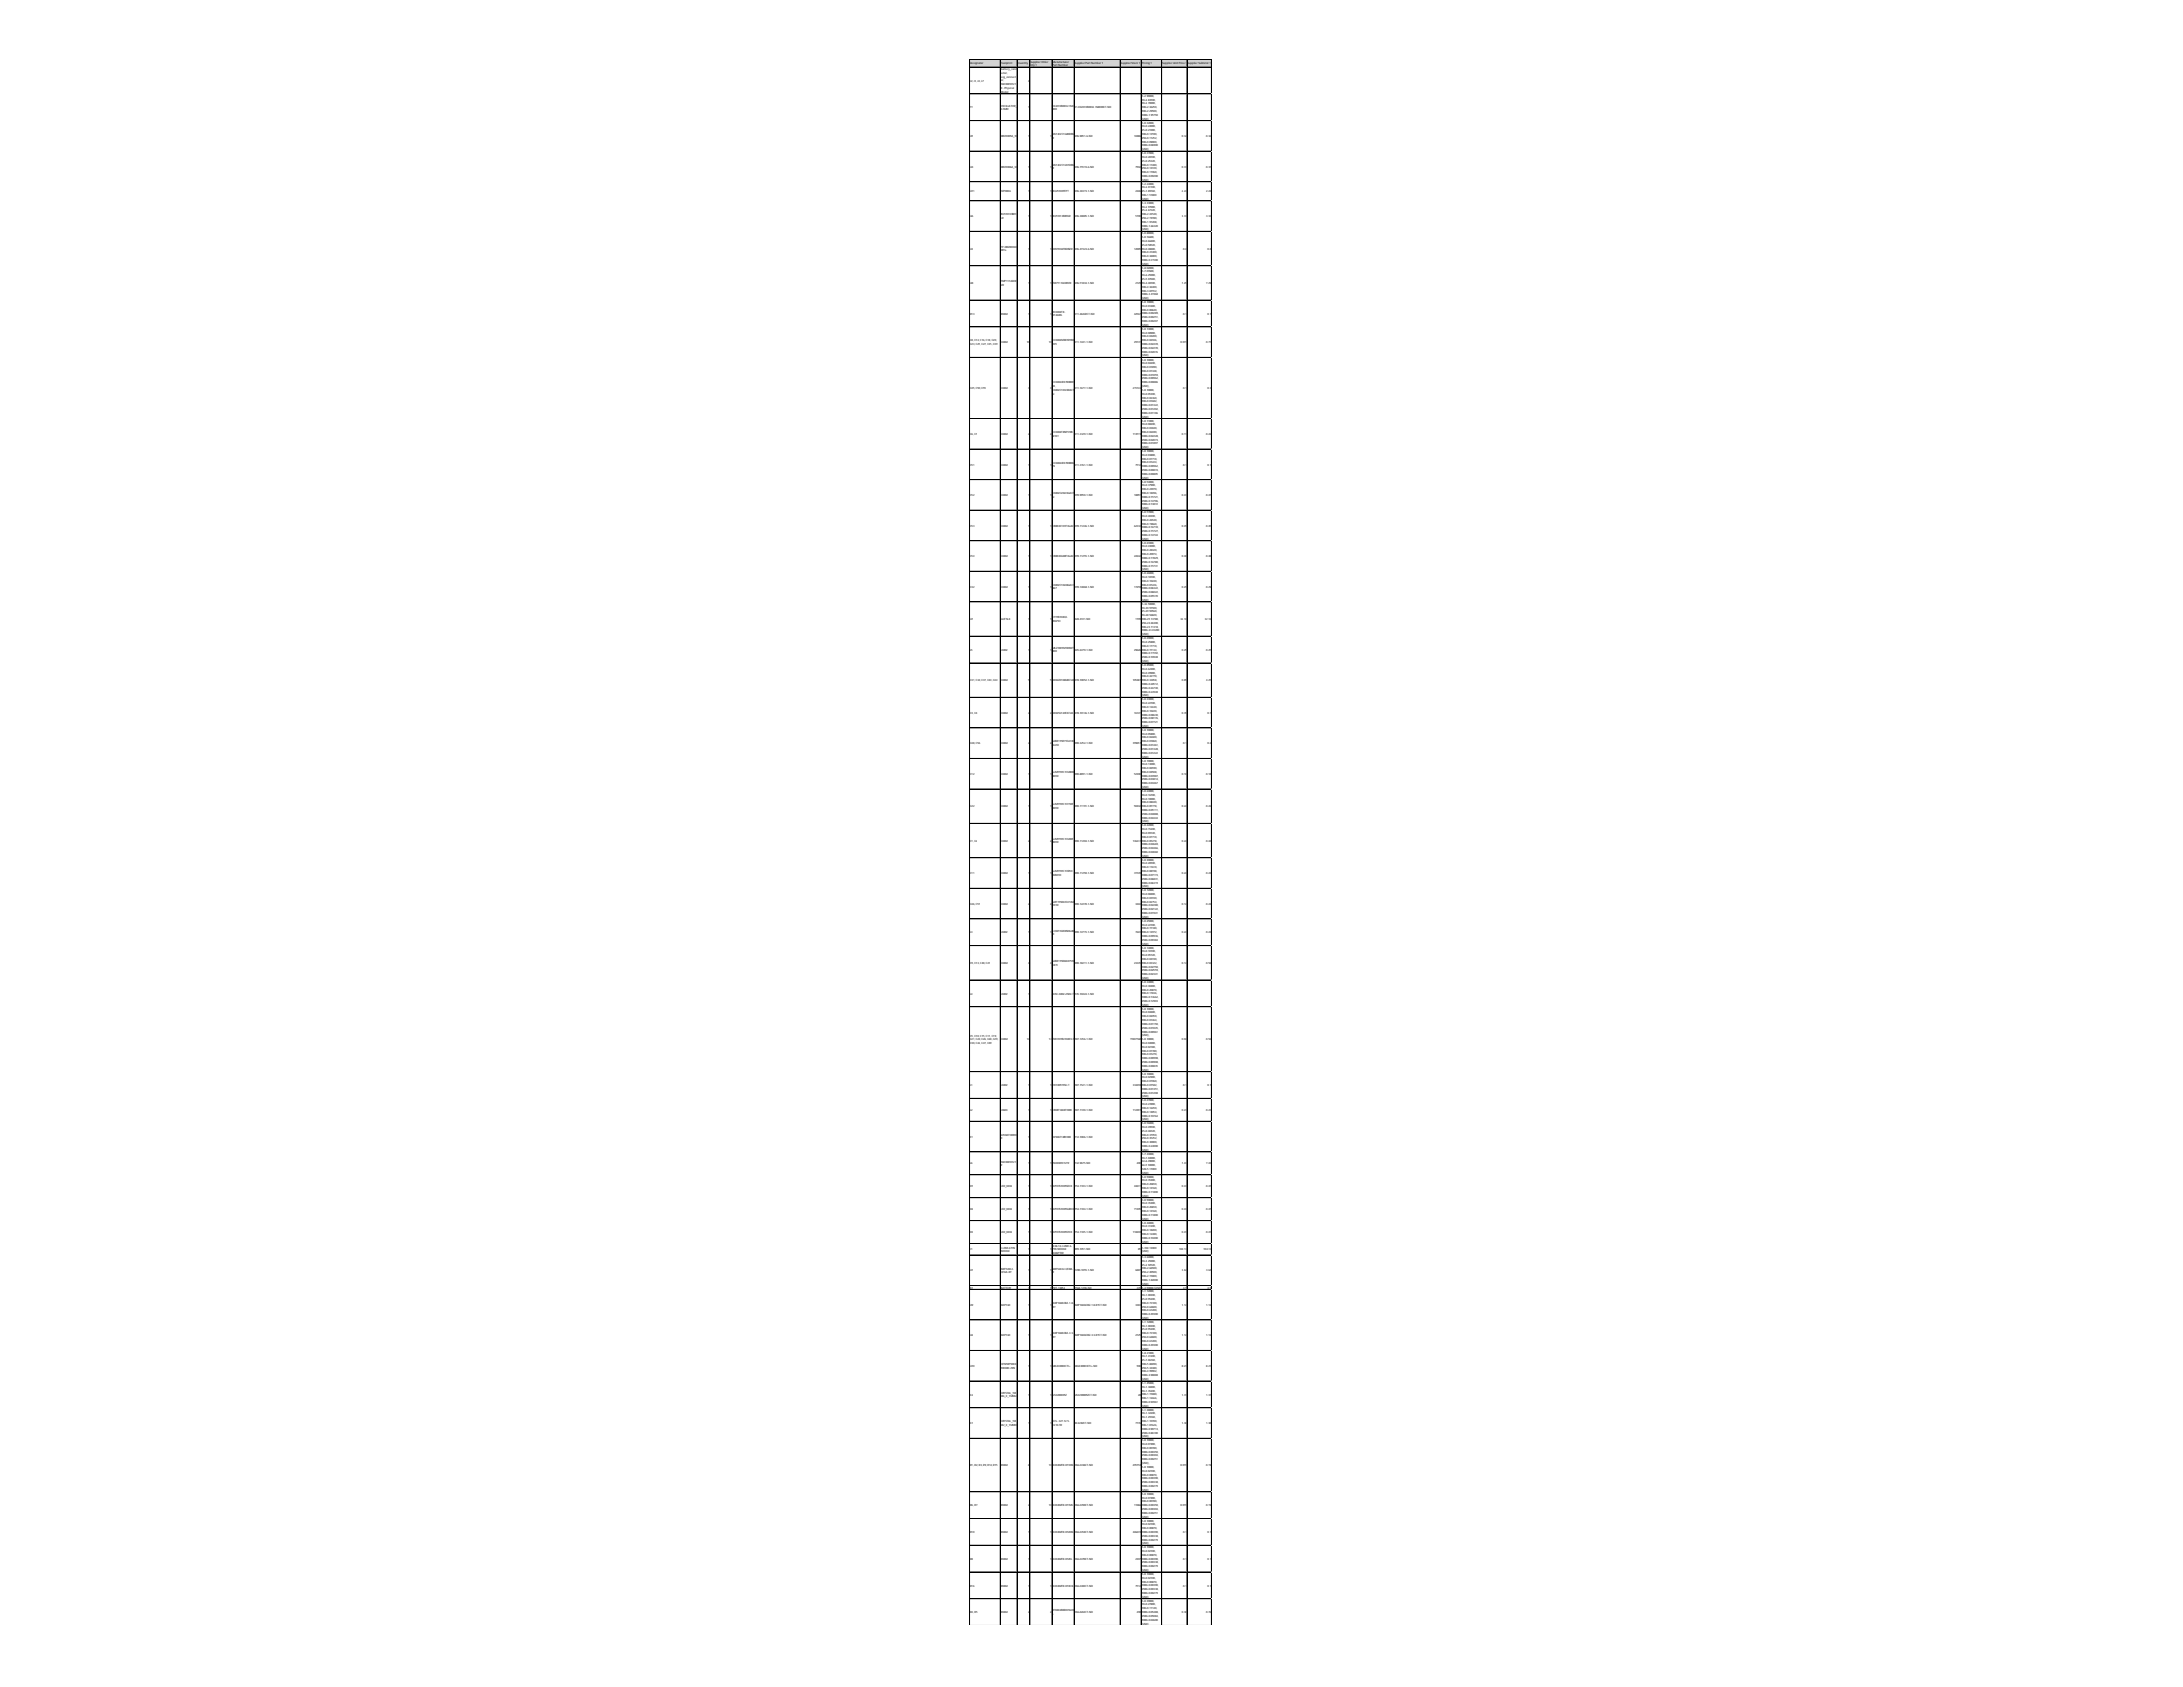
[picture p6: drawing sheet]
<svg xmlns="http://www.w3.org/2000/svg" width="279mm" height="216mm" viewBox="0 0 279 216" stroke-linecap="round" stroke-linejoin="round" font-family="sans-serif">
<defs><g id="words">
<g font-size=".4">
<text x="124.2" y="8.3">Designator</text>
<text x="124.2" y="10.5">J2, J3, J4, L7</text>
<text x="128.1" y="8.3">Footprint</text>
<text x="128.1" y="9">battery_conn</text>
<text x="128.1" y="9.5">ector,</text>
<text x="128.1" y="9.9">ecg_connect</text>
<text x="128.1" y="10.4">or,</text>
<text x="128.1" y="10.9">76030810121</text>
<text x="128.1" y="11.4">9- Physical</text>
<text x="128.1" y="11.9">Model</text>
<text x="130.2" y="8.3">Quantity</text>
<text x="131.6" y="10.5">4</text>
<text x="131.9" y="8">Supplier Order</text>
<text x="131.9" y="8.5">Qty 1</text>
<text x="134.7" y="8">Manufacturer</text>
<text x="134.7" y="8.5">Part Number</text>
<text x="137.6" y="8.3">Supplier Part Number 1</text>
<text x="143.4" y="8.3">Supplier Stock 1</text>
<text x="146.1" y="8.3">Pricing 1</text>
<text x="148.7" y="8.3">Supplier Unit Price 1</text>
<text x="152" y="8.3">Supplier Subtotal 1</text>
<text x="124.2" y="13.9">Y1</text>
<text x="124.2" y="17.5">U5</text>
<text x="128.1" y="13.6">OSCILLATOR_</text>
<text x="128.1" y="14.1">4-SMD</text>
<text x="128.1" y="17.5">DBV0005A_N</text>
<text x="131.6" y="13.9">1</text>
<text x="131.6" y="17.5">1</text>
<text x="134.4" y="17.5">1</text>
<text x="134.7" y="13.6">KX2013B0032.768</text>
<text x="134.7" y="14.1">000</text>
<text x="134.7" y="17.3">SN74LVC1G80DBV</text>
<text x="134.7" y="17.8">R</text>
<text x="137.6" y="13.9">31-KX2013B0032.768000CT-ND</text>
<text x="137.6" y="17.5">296-9851-6-ND</text>
<text x="145.2" y="17.5">16986</text>
<text x="146.1" y="12.4">1=2.90000,</text>
<text x="146.1" y="12.9">10=2.83500,</text>
<text x="146.1" y="13.4">50=2.70000,</text>
<text x="146.1" y="13.9">100=2.36250,</text>
<text x="146.1" y="14.3">500=2.29500,</text>
<text x="146.1" y="14.8">1000=1.95750</text>
<text x="146.1" y="15.3">(USD)</text>
<text x="146.1" y="15.8">1=0.32000,</text>
<text x="146.1" y="16.3">10=0.24000,</text>
<text x="146.1" y="16.8">25=0.21000,</text>
<text x="146.1" y="17.3">100=0.13590,</text>
<text x="146.1" y="17.8">250=0.11252,</text>
<text x="151.3" y="17.5">0.32</text>
<text x="154.4" y="17.5">0.32</text>
<text x="124.2" y="21.5">U4</text>
<text x="128.1" y="21.5">DBV0006A_M</text>
<text x="131.6" y="21.5">1</text>
<text x="134.4" y="21.5">1</text>
<text x="134.7" y="21.2">SN74LVC1G57DBV</text>
<text x="134.7" y="21.7">R</text>
<text x="137.6" y="21.5">296-15574-6-ND</text>
<text x="145.3" y="21.5">7502</text>
<text x="146.1" y="18.2">500=0.09000,</text>
<text x="146.1" y="18.7">1000=0.06900</text>
<text x="146.1" y="19.2">(USD)</text>
<text x="146.1" y="19.7">1=0.37000,</text>
<text x="146.1" y="20.2">10=0.28100,</text>
<text x="146.1" y="20.7">25=0.25320,</text>
<text x="146.1" y="21.2">100=0.17480,</text>
<text x="146.1" y="21.7">250=0.14720,</text>
<text x="146.1" y="22.2">500=0.11960,</text>
<text x="146.1" y="22.6">1000=0.09200</text>
<text x="146.1" y="23.1">(USD)</text>
<text x="146.1" y="23.7">1=2.24000,</text>
<text x="151.3" y="21.5">0.37</text>
<text x="154.4" y="21.5">0.37</text>
<text x="124.2" y="24.6">U11</text>
<text x="124.2" y="27.8">U6</text>
<text x="128.1" y="24.6">YZP0006</text>
<text x="128.1" y="27.6">BQ51013BRH</text>
<text x="128.1" y="28">LR</text>
<text x="131.6" y="24.6">1</text>
<text x="131.6" y="27.8">1</text>
<text x="134.4" y="24.6">1</text>
<text x="134.4" y="27.8">1</text>
<text x="134.7" y="24.6">BQ25100YFPT</text>
<text x="134.7" y="27.8">BQ51013BRHLR</text>
<text x="137.6" y="24.6">296-38373-1-ND</text>
<text x="137.6" y="27.8">296-38885-1-ND</text>
<text x="145.3" y="24.6">2446</text>
<text x="145.3" y="27.8">5190</text>
<text x="146.1" y="24.1">10=2.01100,</text>
<text x="146.1" y="24.6">25=1.89760,</text>
<text x="146.1" y="25.1">100=1.51800</text>
<text x="146.1" y="25.6">(USD)</text>
<text x="146.1" y="26.1">1=3.33000,</text>
<text x="146.1" y="26.6">10=2.97000,</text>
<text x="146.1" y="27">25=2.67320,</text>
<text x="146.1" y="27.5">100=2.43540,</text>
<text x="146.1" y="28">250=2.19780,</text>
<text x="146.1" y="28.5">500=1.97208,</text>
<text x="146.1" y="29">1000=1.66320</text>
<text x="146.1" y="29.5">(USD)</text>
<text x="151.3" y="24.6">2.24</text>
<text x="151.3" y="27.8">3.33</text>
<text x="154.4" y="24.6">2.24</text>
<text x="154.4" y="27.8">3.33</text>
<text x="124.2" y="32">U3</text>
<text x="128.1" y="31.7">FP-DBZ0003A-</text>
<text x="128.1" y="32.2">MFG</text>
<text x="131.6" y="32">1</text>
<text x="134.4" y="32">1</text>
<text x="134.7" y="32">DRV5032FBDBZR</text>
<text x="137.6" y="32">296-47323-6-ND</text>
<text x="145.2" y="32">12005</text>
<text x="146.1" y="30">1=0.80000,</text>
<text x="146.1" y="30.5">5=0.76600,</text>
<text x="146.1" y="31">10=0.66600,</text>
<text x="146.1" y="31.4">25=0.58520,</text>
<text x="146.1" y="31.9">50=0.48600,</text>
<text x="146.1" y="32.4">100=0.41400,</text>
<text x="146.1" y="32.9">500=0.36000,</text>
<text x="146.1" y="33.4">1000=0.31500</text>
<text x="146.1" y="33.9">(USD)</text>
<text x="146.1" y="34.4">1=8.02000,</text>
<text x="146.1" y="34.9">5=7.07600,</text>
<text x="146.1" y="35.4">10=6.25000,</text>
<text x="146.1" y="35.8">25=5.07040,</text>
<text x="151.4" y="32">0.8</text>
<text x="154.6" y="32">0.8</text>
<text x="124.2" y="36.4">U8</text>
<text x="124.2" y="40.3">R13</text>
<text x="128.1" y="36.1">TMP117AIDR</text>
<text x="128.1" y="36.6">VR</text>
<text x="128.1" y="40.3">R0402</text>
<text x="131.6" y="36.4">1</text>
<text x="131.6" y="40.3">1</text>
<text x="134.4" y="36.4">1</text>
<text x="134.4" y="40.3">1</text>
<text x="134.7" y="36.4">TMP117AIDRVR</text>
<text x="134.7" y="40">RC0402FR-</text>
<text x="134.7" y="40.5">07464RL</text>
<text x="137.6" y="36.4">296-51834-1-ND</text>
<text x="137.6" y="40.3">311-464LRCT-ND</text>
<text x="145.2" y="40.3">42567</text>
<text x="145.3" y="36.4">2129</text>
<text x="146.1" y="36.3">50=4.48100,</text>
<text x="146.1" y="36.8">100=4.36300,</text>
<text x="146.1" y="37.3">500=3.65552,</text>
<text x="146.1" y="37.8">1000=3.41968</text>
<text x="146.1" y="38.3">(USD)</text>
<text x="146.1" y="38.8">1=0.10000,</text>
<text x="146.1" y="39.3">10=0.01600,</text>
<text x="146.1" y="39.8">100=0.00640,</text>
<text x="146.1" y="40.2">1000=0.00289,</text>
<text x="146.1" y="40.7">2500=0.00251,</text>
<text x="146.1" y="41.2">5000=0.00207</text>
<text x="146.1" y="41.7">(USD)</text>
<text x="151.3" y="36.4">7.29</text>
<text x="151.4" y="40.3">0.1</text>
<text x="154.4" y="36.4">7.29</text>
<text x="154.6" y="40.3">0.1</text>
<text x="124.2" y="43.7">C8, C14, C16, C18, C20,</text>
<text x="124.2" y="44.2">C23, C25, C27, C35, C39</text>
<text x="128.1" y="43.9">C0402</text>
<text x="131.4" y="43.9">10</text>
<text x="134.3" y="43.9">10</text>
<text x="134.7" y="43.7">CC0402MRX5R5BB</text>
<text x="134.7" y="44.2">105</text>
<text x="137.6" y="43.9">311-1441-1-ND</text>
<text x="145.2" y="43.9">29131</text>
<text x="146.1" y="42.2">1=0.13000,</text>
<text x="146.1" y="42.7">10=0.08900,</text>
<text x="146.1" y="43.2">100=0.04200,</text>
<text x="146.1" y="43.7">500=0.02946,</text>
<text x="146.1" y="44.2">1000=0.02439,</text>
<text x="146.1" y="44.6">2500=0.02270,</text>
<text x="146.1" y="45.1">5000=0.02076</text>
<text x="146.1" y="45.6">(USD)</text>
<text x="146.1" y="46.1">1=0.10000,</text>
<text x="146.1" y="46.6">10=0.04200,</text>
<text x="146.1" y="47.1">100=0.01890,</text>
<text x="146.1" y="47.6">500=0.01348,</text>
<text x="151.1" y="43.9">0.077</text>
<text x="154.4" y="43.9">0.77</text>
<text x="124.2" y="49.8">C45, C50, C55</text>
<text x="128.1" y="49.8">C0402</text>
<text x="131.6" y="49.8">3</text>
<text x="134.4" y="49.8">3</text>
<text x="134.7" y="49.1">CC0402JRX7R8BB1</text>
<text x="134.7" y="49.5">03,</text>
<text x="134.7" y="50">C0402C103J3RACT</text>
<text x="134.7" y="50.5">U</text>
<text x="137.6" y="49.8">311-1677-1-ND</text>
<text x="145" y="49.8">215742</text>
<text x="146.1" y="48.1">1000=0.01059,</text>
<text x="146.1" y="48.6">2500=0.00962,</text>
<text x="146.1" y="49">5000=0.00886</text>
<text x="146.1" y="49.5">(USD),</text>
<text x="146.1" y="50">1=0.10000,</text>
<text x="146.1" y="50.5">10=0.05300,</text>
<text x="146.1" y="51">100=0.02360,</text>
<text x="146.1" y="51.5">500=0.01682,</text>
<text x="146.1" y="52">1000=0.01322,</text>
<text x="146.1" y="52.5">2500=0.01202,</text>
<text x="146.1" y="53">5000=0.01106</text>
<text x="146.1" y="53.4">(USD)</text>
<text x="146.1" y="54">1=0.11000,</text>
<text x="151.4" y="49.8">0.1</text>
<text x="154.6" y="49.8">0.3</text>
<text x="124.2" y="55.7">C6, C7</text>
<text x="124.2" y="59.6">C51</text>
<text x="128.1" y="55.7">C0402</text>
<text x="128.1" y="59.6">C0402</text>
<text x="131.6" y="55.7">2</text>
<text x="131.6" y="59.6">1</text>
<text x="134.4" y="55.7">2</text>
<text x="134.4" y="59.6">1</text>
<text x="134.7" y="55.4">CC0402FRNPO9B</text>
<text x="134.7" y="55.9">N101</text>
<text x="134.7" y="59.3">CC0402JRX7R8BB4</text>
<text x="134.7" y="59.8">72</text>
<text x="137.6" y="55.7">311-3329-1-ND</text>
<text x="137.6" y="59.6">311-3761-1-ND</text>
<text x="145" y="55.7">113574</text>
<text x="145.3" y="59.6">7512</text>
<text x="146.1" y="54.4">10=0.08200,</text>
<text x="146.1" y="54.9">100=0.03840,</text>
<text x="146.1" y="55.4">500=0.02690,</text>
<text x="146.1" y="55.9">1000=0.02228,</text>
<text x="146.1" y="56.4">2500=0.02073,</text>
<text x="146.1" y="56.9">5000=0.01897</text>
<text x="146.1" y="57.4">(USD)</text>
<text x="146.1" y="57.9">1=0.10000,</text>
<text x="146.1" y="58.3">10=0.03800,</text>
<text x="146.1" y="58.8">100=0.01710,</text>
<text x="146.1" y="59.3">500=0.01224,</text>
<text x="146.1" y="59.8">1000=0.00962,</text>
<text x="151.3" y="55.7">0.11</text>
<text x="151.4" y="59.6">0.1</text>
<text x="154.4" y="55.7">0.22</text>
<text x="154.6" y="59.6">0.1</text>
<text x="124.2" y="63.5">C52</text>
<text x="128.1" y="63.5">C0402</text>
<text x="131.6" y="63.5">1</text>
<text x="134.4" y="63.5">1</text>
<text x="134.7" y="63.2">C0402C202J3GACT</text>
<text x="134.7" y="63.7">U</text>
<text x="137.6" y="63.5">399-9950-1-ND</text>
<text x="145.2" y="63.5">18851</text>
<text x="146.1" y="60.3">2500=0.00874,</text>
<text x="146.1" y="60.8">5000=0.00805</text>
<text x="146.1" y="61.3">(USD)</text>
<text x="146.1" y="61.8">1=0.54000,</text>
<text x="146.1" y="62.2">10=0.37900,</text>
<text x="146.1" y="62.7">100=0.24970,</text>
<text x="146.1" y="63.2">500=0.18496,</text>
<text x="146.1" y="63.7">1000=0.15721,</text>
<text x="146.1" y="64.2">2500=0.14796,</text>
<text x="146.1" y="64.7">5000=0.13872</text>
<text x="146.1" y="65.2">(USD)</text>
<text x="146.1" y="65.7">1=0.57000,</text>
<text x="151.3" y="63.5">0.47</text>
<text x="154.4" y="63.5">0.47</text>
<text x="124.2" y="67.4">C53</text>
<text x="124.2" y="71.3">C54</text>
<text x="128.1" y="67.4">C0402</text>
<text x="128.1" y="71.3">C0402</text>
<text x="131.6" y="67.4">1</text>
<text x="131.6" y="71.3">1</text>
<text x="134.4" y="67.4">1</text>
<text x="134.4" y="71.3">1</text>
<text x="134.7" y="67.4">CBR04C101F3GAC</text>
<text x="134.7" y="71.3">CBR04C680F3GAC</text>
<text x="137.6" y="67.4">399-11246-1-ND</text>
<text x="137.6" y="71.3">399-11255-1-ND</text>
<text x="145.2" y="67.4">62334</text>
<text x="145.2" y="71.3">22632</text>
<text x="146.1" y="66.2">10=0.40300,</text>
<text x="146.1" y="66.6">100=0.26540,</text>
<text x="146.1" y="67.1">500=0.19660,</text>
<text x="146.1" y="67.6">1000=0.16710,</text>
<text x="146.1" y="68.1">2500=0.15727,</text>
<text x="146.1" y="68.6">5000=0.14744</text>
<text x="146.1" y="69.1">(USD)</text>
<text x="146.1" y="69.6">1=0.61000,</text>
<text x="146.1" y="70.1">10=0.43000,</text>
<text x="146.1" y="70.6">100=0.28320,</text>
<text x="146.1" y="71">500=0.20974,</text>
<text x="146.1" y="71.5">1000=0.17829,</text>
<text x="151.3" y="67.4">0.45</text>
<text x="151.3" y="71.3">0.48</text>
<text x="154.4" y="67.4">0.45</text>
<text x="154.4" y="71.3">0.48</text>
<text x="124.2" y="75.2">C32</text>
<text x="128.1" y="75.2">C0402</text>
<text x="131.6" y="75.2">1</text>
<text x="134.4" y="75.2">1</text>
<text x="134.7" y="75">C0402C102J8GAC7</text>
<text x="134.7" y="75.4">867</text>
<text x="137.6" y="75.2">399-14868-1-ND</text>
<text x="145.2" y="75.2">17259</text>
<text x="146.1" y="72">2500=0.16780,</text>
<text x="146.1" y="72.5">5000=0.15731</text>
<text x="146.1" y="73">(USD)</text>
<text x="146.1" y="73.5">1=0.26000,</text>
<text x="146.1" y="74">10=0.18100,</text>
<text x="146.1" y="74.5">100=0.10240,</text>
<text x="146.1" y="75">500=0.07226,</text>
<text x="146.1" y="75.4">1000=0.06322,</text>
<text x="146.1" y="75.9">2500=0.06022,</text>
<text x="146.1" y="76.4">5000=0.05570</text>
<text x="146.1" y="76.9">(USD)</text>
<text x="146.1" y="77.4">1=32.50000,</text>
<text x="146.1" y="77.9">10=30.55500,</text>
<text x="151.3" y="75.2">0.29</text>
<text x="154.4" y="75.2">0.29</text>
<text x="124.2" y="79.4">U7</text>
<text x="124.2" y="83.3">L5</text>
<text x="128.1" y="79.4">GQFN-8</text>
<text x="128.1" y="83.3">L0402</text>
<text x="131.6" y="79.4">1</text>
<text x="131.6" y="83.3">1</text>
<text x="134.4" y="79.4">1</text>
<text x="134.4" y="83.3">1</text>
<text x="134.7" y="79.1">CY15B108QI-</text>
<text x="134.7" y="79.6">20LPXI</text>
<text x="134.7" y="83">MLZ1005M1R0WT</text>
<text x="134.7" y="83.5">000</text>
<text x="137.6" y="79.4">428-4721-ND</text>
<text x="137.6" y="83.3">445-6379-1-ND</text>
<text x="145.2" y="83.3">29626</text>
<text x="145.3" y="79.4">1199</text>
<text x="146.1" y="78.4">25=29.50560,</text>
<text x="146.1" y="78.9">50=28.56820,</text>
<text x="146.1" y="79.4">100=25.13780,</text>
<text x="146.1" y="79.8">250=24.46300,</text>
<text x="146.1" y="80.3">500=23.71318,</text>
<text x="146.1" y="80.8">1000=23.43200</text>
<text x="146.1" y="81.3">(USD)</text>
<text x="146.1" y="81.8">1=0.29000,</text>
<text x="146.1" y="82.3">10=0.25800,</text>
<text x="146.1" y="82.8">100=0.17710,</text>
<text x="146.1" y="83.3">500=0.15134,</text>
<text x="146.1" y="83.8">1000=0.11592,</text>
<text x="151.1" y="79.4">32.16</text>
<text x="151.3" y="83.3">0.25</text>
<text x="154.2" y="79.4">32.16</text>
<text x="154.4" y="83.3">0.25</text>
<text x="124.2" y="87.2">C31, C34, C37, C43, C44</text>
<text x="128.1" y="87.2">C0402</text>
<text x="131.6" y="87.2">5</text>
<text x="134.4" y="87.2">5</text>
<text x="134.7" y="87.2">0402ZD106MAT2A</text>
<text x="137.6" y="87.2">478-10052-1-ND</text>
<text x="145" y="87.2">105487</text>
<text x="146.1" y="84.2">2500=0.10948</text>
<text x="146.1" y="84.7">(USD)</text>
<text x="146.1" y="85.2">1=0.85000,</text>
<text x="146.1" y="85.7">10=0.62400,</text>
<text x="146.1" y="86.2">50=0.49900,</text>
<text x="146.1" y="86.7">100=0.42770,</text>
<text x="146.1" y="87.2">500=0.33858,</text>
<text x="146.1" y="87.7">1000=0.28512,</text>
<text x="146.1" y="88.1">2500=0.26730,</text>
<text x="146.1" y="88.6">5000=0.24948</text>
<text x="146.1" y="89.1">(USD)</text>
<text x="146.1" y="89.6">1=0.33000,</text>
<text x="151.3" y="87.2">0.85</text>
<text x="154.4" y="87.2">4.25</text>
<text x="124.2" y="91.4">C3, C4</text>
<text x="124.2" y="95.3">C48, C56</text>
<text x="128.1" y="91.4">C0402</text>
<text x="128.1" y="95.3">C0402</text>
<text x="131.6" y="91.4">2</text>
<text x="131.6" y="95.3">2</text>
<text x="134.4" y="91.4">2</text>
<text x="134.4" y="95.3">2</text>
<text x="134.7" y="91.4">04025U120FAT2A</text>
<text x="134.7" y="95">GRM155R71E223K</text>
<text x="134.7" y="95.5">A61D</text>
<text x="137.6" y="91.4">478-10136-1-ND</text>
<text x="137.6" y="95.3">490-3252-1-ND</text>
<text x="145" y="95.3">399651</text>
<text x="145.2" y="91.4">16141</text>
<text x="146.1" y="90.1">10=0.22700,</text>
<text x="146.1" y="90.6">100=0.13630,</text>
<text x="146.1" y="91.1">500=0.10220,</text>
<text x="146.1" y="91.6">1000=0.08630,</text>
<text x="146.1" y="92.1">2500=0.08176,</text>
<text x="146.1" y="92.5">5000=0.07721</text>
<text x="146.1" y="93">(USD)</text>
<text x="146.1" y="93.6">1=0.10000,</text>
<text x="146.1" y="94">10=0.05800,</text>
<text x="146.1" y="94.5">100=0.02600,</text>
<text x="146.1" y="95">500=0.01860,</text>
<text x="146.1" y="95.5">1000=0.01461,</text>
<text x="146.1" y="96">2500=0.01328,</text>
<text x="151.3" y="91.4">0.35</text>
<text x="151.4" y="95.3">0.1</text>
<text x="154.6" y="91.4">0.7</text>
<text x="154.6" y="95.3">0.2</text>
<text x="124.2" y="99.2">C12</text>
<text x="128.1" y="99.2">C0402</text>
<text x="131.6" y="99.2">1</text>
<text x="134.4" y="99.2">1</text>
<text x="134.7" y="98.9">GJM1555C1H2R0B</text>
<text x="134.7" y="99.4">B01D</text>
<text x="137.6" y="99.2">490-8091-1-ND</text>
<text x="145.2" y="99.2">52300</text>
<text x="146.1" y="96.5">5000=0.01222</text>
<text x="146.1" y="96.9">(USD)</text>
<text x="146.1" y="97.5">1=0.19000,</text>
<text x="146.1" y="97.9">10=0.13000,</text>
<text x="146.1" y="98.4">100=0.06590,</text>
<text x="146.1" y="98.9">500=0.04508,</text>
<text x="146.1" y="99.4">1000=0.03987,</text>
<text x="146.1" y="99.9">2500=0.03814,</text>
<text x="146.1" y="100.4">5000=0.03467</text>
<text x="146.1" y="100.9">(USD)</text>
<text x="146.1" y="101.4">1=0.24000,</text>
<text x="146.1" y="101.8">10=0.16700,</text>
<text x="151.3" y="99.2">0.18</text>
<text x="154.4" y="99.2">0.18</text>
<text x="124.2" y="103.3">C22</text>
<text x="124.2" y="107.7">C1, C2</text>
<text x="128.1" y="103.3">C0402</text>
<text x="128.1" y="107.7">C0402</text>
<text x="131.6" y="103.3">1</text>
<text x="131.6" y="107.7">2</text>
<text x="134.4" y="103.3">1</text>
<text x="134.4" y="107.7">2</text>
<text x="134.7" y="103.1">GJM1555C1H150F</text>
<text x="134.7" y="103.5">B01D</text>
<text x="134.7" y="107.5">GJM1555C1H200F</text>
<text x="134.7" y="107.9">B01D</text>
<text x="137.6" y="103.3">490-11191-1-ND</text>
<text x="137.6" y="107.7">490-11204-1-ND</text>
<text x="145" y="107.7">136231</text>
<text x="145.2" y="103.3">50432</text>
<text x="146.1" y="102.3">50=0.10000,</text>
<text x="146.1" y="102.8">100=0.08440,</text>
<text x="146.1" y="103.3">500=0.05778,</text>
<text x="146.1" y="103.8">1000=0.05111,</text>
<text x="146.1" y="104.3">2500=0.04888,</text>
<text x="146.1" y="104.8">5000=0.04444</text>
<text x="146.1" y="105.3">(USD)</text>
<text x="146.1" y="105.8">1=0.22000,</text>
<text x="146.1" y="106.2">10=0.15200,</text>
<text x="146.1" y="106.7">50=0.09140,</text>
<text x="146.1" y="107.2">100=0.07710,</text>
<text x="146.1" y="107.7">500=0.05278,</text>
<text x="151.3" y="103.3">0.22</text>
<text x="151.3" y="107.7">0.22</text>
<text x="154.4" y="103.3">0.22</text>
<text x="154.4" y="107.7">0.44</text>
<text x="124.2" y="111.9">C11</text>
<text x="128.1" y="111.9">C0402</text>
<text x="131.6" y="111.9">1</text>
<text x="134.4" y="111.9">1</text>
<text x="134.7" y="111.6">GJM1555C1HR50</text>
<text x="134.7" y="112.1">WB01D</text>
<text x="137.6" y="111.9">490-11250-1-ND</text>
<text x="145.2" y="111.9">31549</text>
<text x="146.1" y="108.2">1000=0.04669,</text>
<text x="146.1" y="108.7">2500=0.04466,</text>
<text x="146.1" y="109.2">5000=0.04060</text>
<text x="146.1" y="109.7">(USD)</text>
<text x="146.1" y="110.2">1=0.30000,</text>
<text x="146.1" y="110.6">10=0.20500,</text>
<text x="146.1" y="111.1">100=0.11610,</text>
<text x="146.1" y="111.6">500=0.08198,</text>
<text x="146.1" y="112.1">1000=0.07173,</text>
<text x="146.1" y="112.6">2500=0.06831,</text>
<text x="146.1" y="113.1">5000=0.06319</text>
<text x="146.1" y="113.6">(USD)</text>
<text x="151.3" y="111.9">0.24</text>
<text x="154.4" y="111.9">0.24</text>
<text x="124.2" y="115.8">C46, C57</text>
<text x="124.2" y="119.5">L3</text>
<text x="128.1" y="115.8">C0402</text>
<text x="128.1" y="119.5">L0402</text>
<text x="131.6" y="115.8">2</text>
<text x="131.6" y="119.5">1</text>
<text x="134.4" y="115.8">2</text>
<text x="134.4" y="119.5">1</text>
<text x="134.7" y="115.5">GRT155R61E474M</text>
<text x="134.7" y="116">E01D</text>
<text x="134.7" y="119.2">LQW15AN9N0G80</text>
<text x="134.7" y="119.7">D</text>
<text x="137.6" y="115.8">490-12270-1-ND</text>
<text x="137.6" y="119.5">490-14715-1-ND</text>
<text x="145.3" y="115.8">3444</text>
<text x="145.3" y="119.5">7643</text>
<text x="146.1" y="114.1">1=0.12000,</text>
<text x="146.1" y="114.5">10=0.08400,</text>
<text x="146.1" y="115">100=0.03930,</text>
<text x="146.1" y="115.5">500=0.02754,</text>
<text x="146.1" y="116">1000=0.02280,</text>
<text x="146.1" y="116.5">2500=0.02122,</text>
<text x="146.1" y="117">5000=0.01941</text>
<text x="146.1" y="117.5">(USD)</text>
<text x="146.1" y="118">1=0.25000,</text>
<text x="146.1" y="118.5">10=0.22100,</text>
<text x="146.1" y="118.9">100=0.15180,</text>
<text x="146.1" y="119.4">500=0.12972,</text>
<text x="146.1" y="119.9">1000=0.09936,</text>
<text x="151.3" y="115.8">0.12</text>
<text x="151.3" y="119.5">0.24</text>
<text x="154.4" y="115.8">0.24</text>
<text x="154.4" y="119.5">0.24</text>
<text x="124.2" y="123.4">C9, C13, C40, C41</text>
<text x="128.1" y="123.4">C0402</text>
<text x="131.6" y="123.4">4</text>
<text x="134.4" y="123.4">4</text>
<text x="134.7" y="123.1">GRM155R60J475M</text>
<text x="134.7" y="123.6">E87J</text>
<text x="137.6" y="123.4">490-18211-1-ND</text>
<text x="145.2" y="123.4">23345</text>
<text x="146.1" y="120.4">2500=0.09384</text>
<text x="146.1" y="120.9">(USD)</text>
<text x="146.1" y="121.4">1=0.14000,</text>
<text x="146.1" y="121.9">10=0.10100,</text>
<text x="146.1" y="122.4">50=0.05720,</text>
<text x="146.1" y="122.9">100=0.04740,</text>
<text x="146.1" y="123.3">500=0.03322,</text>
<text x="146.1" y="123.8">1000=0.02750,</text>
<text x="146.1" y="124.3">2500=0.02559,</text>
<text x="146.1" y="124.8">5000=0.02341</text>
<text x="146.1" y="125.3">(USD)</text>
<text x="146.1" y="125.8">1=0.34000,</text>
<text x="151.3" y="123.4">0.14</text>
<text x="154.4" y="123.4">0.56</text>
<text x="124.2" y="127.3">L4</text>
<text x="128.1" y="127.3">L0402</text>
<text x="131.6" y="127.3">1</text>
<text x="134.7" y="127.3">AISC-0402-2N0J-T</text>
<text x="137.6" y="127.3">535-10424-1-ND</text>
<text x="146.1" y="126.3">10=0.30400,</text>
<text x="146.1" y="126.8">100=0.20870,</text>
<text x="146.1" y="127.3">500=0.17836,</text>
<text x="146.1" y="127.7">1000=0.13662,</text>
<text x="146.1" y="128.2">2500=0.12903</text>
<text x="146.1" y="128.7">(USD)</text>
<text x="146.1" y="129.2">1=0.10000,</text>
<text x="146.1" y="129.7">10=0.04600,</text>
<text x="146.1" y="130.2">100=0.02050,</text>
<text x="146.1" y="130.7">500=0.01464,</text>
<text x="146.1" y="131.2">1000=0.01150,</text>
<text x="146.1" y="131.7">2500=0.01045,</text>
<text x="124.2" y="132.7">C5, C10, C15, C17, C19,</text>
<text x="124.2" y="133.1">C21, C24, C26, C28, C29,</text>
<text x="124.2" y="133.6">C30, C42, C47, C49</text>
<text x="128.1" y="133.1">C0402</text>
<text x="131.4" y="133.1">14</text>
<text x="134.3" y="133.1">14</text>
<text x="134.7" y="133.1">TMK105BJ104KV-F</text>
<text x="137.6" y="133.1">587-1456-1-ND</text>
<text x="144.6" y="133.1">15947560</text>
<text x="146.1" y="132.1">5000=0.00961</text>
<text x="146.1" y="132.6">(USD),</text>
<text x="146.1" y="133.1">1=0.10000,</text>
<text x="146.1" y="133.6">10=0.04000,</text>
<text x="146.1" y="134.1">50=0.02180,</text>
<text x="146.1" y="134.6">100=0.01780,</text>
<text x="146.1" y="135.1">500=0.01270,</text>
<text x="146.1" y="135.6">1000=0.00998,</text>
<text x="146.1" y="136.1">2500=0.00908,</text>
<text x="146.1" y="136.5">5000=0.00835</text>
<text x="146.1" y="137">(USD)</text>
<text x="146.1" y="137.5">1=0.10000,</text>
<text x="151.3" y="133.1">0.04</text>
<text x="154.4" y="133.1">0.56</text>
<text x="124.2" y="139">L1</text>
<text x="124.2" y="142.2">L2</text>
<text x="128.1" y="139">L0402</text>
<text x="128.1" y="142.2">L0603</text>
<text x="131.6" y="139">1</text>
<text x="131.6" y="142.2">1</text>
<text x="134.4" y="139">1</text>
<text x="134.4" y="142.2">1</text>
<text x="134.7" y="139">HK100515NJ-T</text>
<text x="134.7" y="142.2">CBMF1608T100K</text>
<text x="137.6" y="139">587-1521-1-ND</text>
<text x="137.6" y="142.2">587-1720-1-ND</text>
<text x="145" y="139">334298</text>
<text x="145" y="142.2">112491</text>
<text x="146.1" y="138">10=0.02900,</text>
<text x="146.1" y="138.5">100=0.01960,</text>
<text x="146.1" y="139">500=0.01582,</text>
<text x="146.1" y="139.5">1000=0.01351,</text>
<text x="146.1" y="140">2500=0.01208</text>
<text x="146.1" y="140.5">(USD)</text>
<text x="146.1" y="141">1=0.27000,</text>
<text x="146.1" y="141.4">10=0.23900,</text>
<text x="146.1" y="141.9">100=0.16450,</text>
<text x="146.1" y="142.4">500=0.14054,</text>
<text x="146.1" y="142.9">1000=0.10764</text>
<text x="146.1" y="143.4">(USD)</text>
<text x="146.1" y="143.9">1=0.56000,</text>
<text x="151.3" y="142.2">0.23</text>
<text x="151.4" y="139">0.1</text>
<text x="154.4" y="142.2">0.23</text>
<text x="154.6" y="139">0.1</text>
<text x="124.2" y="145.6">E1</text>
<text x="124.2" y="149">L6</text>
<text x="128.1" y="145.4">2450AT18B10</text>
<text x="128.1" y="145.8">0</text>
<text x="128.1" y="148.8">76030810121</text>
<text x="128.1" y="149.3">9</text>
<text x="131.6" y="145.6">1</text>
<text x="131.6" y="149">1</text>
<text x="134.4" y="149">1</text>
<text x="134.7" y="145.6">2450AT18B100E</text>
<text x="134.7" y="149">760308101219</text>
<text x="137.6" y="145.6">712-1006-1-ND</text>
<text x="137.6" y="149">732-9675-ND</text>
<text x="145.5" y="149">200</text>
<text x="146.1" y="144.4">10=0.49500,</text>
<text x="146.1" y="144.9">25=0.46520,</text>
<text x="146.1" y="145.3">100=0.37950,</text>
<text x="146.1" y="145.8">250=0.35252,</text>
<text x="146.1" y="146.3">500=0.30000,</text>
<text x="146.1" y="146.8">1000=0.24000</text>
<text x="146.1" y="147.3">(USD)</text>
<text x="146.1" y="147.8">1=7.43000,</text>
<text x="146.1" y="148.3">10=7.04000,</text>
<text x="146.1" y="148.8">32=6.49000,</text>
<text x="146.1" y="149.3">64=5.94000,</text>
<text x="146.1" y="149.7">128=5.17000</text>
<text x="151.3" y="149">7.43</text>
<text x="154.4" y="149">7.43</text>
<text x="124.2" y="152">D1</text>
<text x="124.2" y="154.9">D2</text>
<text x="128.1" y="152">LED_0402</text>
<text x="128.1" y="154.9">LED_0402</text>
<text x="131.6" y="152">1</text>
<text x="131.6" y="154.9">1</text>
<text x="134.4" y="152">1</text>
<text x="134.4" y="154.9">1</text>
<text x="134.7" y="152">APHHS1005SECK</text>
<text x="134.7" y="154.9">APHHS1005SURCK</text>
<text x="137.6" y="152">754-1103-1-ND</text>
<text x="137.6" y="154.9">754-1104-1-ND</text>
<text x="145.2" y="152">44611</text>
<text x="145.2" y="154.9">71305</text>
<text x="146.1" y="150.2">(USD)</text>
<text x="146.1" y="150.7">1=0.50000,</text>
<text x="146.1" y="151.2">10=0.35400,</text>
<text x="146.1" y="151.7">100=0.20650,</text>
<text x="146.1" y="152.2">500=0.14160,</text>
<text x="146.1" y="152.7">1000=0.11800</text>
<text x="146.1" y="153.2">(USD)</text>
<text x="146.1" y="153.7">1=0.50000,</text>
<text x="146.1" y="154.1">10=0.35400,</text>
<text x="146.1" y="154.6">100=0.20650,</text>
<text x="146.1" y="155.1">500=0.14160,</text>
<text x="146.1" y="155.6">1000=0.11800</text>
<text x="151.3" y="152">0.47</text>
<text x="151.3" y="154.9">0.47</text>
<text x="154.4" y="152">0.47</text>
<text x="154.4" y="154.9">0.47</text>
<text x="124.2" y="157.8">D3</text>
<text x="124.2" y="160">J1</text>
<text x="128.1" y="157.8">LED_0402</text>
<text x="128.1" y="159.8">J-LINK 6PIN</text>
<text x="128.1" y="160.2">NEEDLE</text>
<text x="131.6" y="157.8">1</text>
<text x="131.6" y="160">1</text>
<text x="134.4" y="157.8">1</text>
<text x="134.4" y="160">1</text>
<text x="134.7" y="157.8">APHHS1005SYCK</text>
<text x="134.7" y="159.5">8.06.16J-LINK 6-</text>
<text x="134.7" y="160">PIN NEEDLE</text>
<text x="134.7" y="160.5">ADAPTER</text>
<text x="137.6" y="157.8">754-1105-1-ND</text>
<text x="137.6" y="160">899-1051-ND</text>
<text x="145" y="157.8">118200</text>
<text x="145.7" y="160">85</text>
<text x="146.1" y="156.1">(USD)</text>
<text x="146.1" y="156.6">1=0.44000,</text>
<text x="146.1" y="157.1">10=0.31200,</text>
<text x="146.1" y="157.6">100=0.18200,</text>
<text x="146.1" y="158">500=0.12480,</text>
<text x="146.1" y="158.5">1000=0.10400</text>
<text x="146.1" y="159">(USD)</text>
<text x="146.1" y="159.8">1=104.13000</text>
<text x="146.1" y="160.2">(USD)</text>
<text x="146.1" y="161">1=3.64000,</text>
<text x="146.1" y="161.5">10=3.25000,</text>
<text x="146.1" y="162">25=2.92520,</text>
<text x="150.9" y="160">104.13</text>
<text x="151.3" y="157.8">0.41</text>
<text x="154" y="160">104.13</text>
<text x="154.4" y="157.8">0.41</text>
<text x="124.2" y="162.7">U1</text>
<text x="124.2" y="164.9">B1</text>
<text x="124.2" y="167.1">U9</text>
<text x="128.1" y="162.5">NRF52832-</text>
<text x="128.1" y="162.9">QFAA-R7</text>
<text x="128.1" y="164.9">BATTERY</text>
<text x="128.1" y="167.1">ADP160</text>
<text x="131.6" y="162.7">1</text>
<text x="131.6" y="164.9">1</text>
<text x="131.6" y="167.1">1</text>
<text x="134.4" y="162.7">1</text>
<text x="134.4" y="164.9">1</text>
<text x="134.4" y="167.1">1</text>
<text x="134.7" y="162.5">NRF52832-QFAB-</text>
<text x="134.7" y="162.9">R</text>
<text x="134.7" y="164.9">PRT-13852</text>
<text x="134.7" y="166.9">ADP160ACBZ-1.8-</text>
<text x="134.7" y="167.3">R7</text>
<text x="137.6" y="162.7">1490-1055-1-ND</text>
<text x="137.6" y="164.9">1568-1496-ND</text>
<text x="137.6" y="167.1">ADP160ACBZ-1.8-R7CT-ND</text>
<text x="145.3" y="162.7">6607</text>
<text x="145.3" y="167.1">3383</text>
<text x="145.5" y="164.9">245</text>
<text x="146.1" y="162.4">100=2.66500,</text>
<text x="146.1" y="162.9">250=2.40500,</text>
<text x="146.1" y="163.4">500=2.15800,</text>
<text x="146.1" y="163.9">1000=1.82000</text>
<text x="146.1" y="164.4">(USD)</text>
<text x="146.1" y="164.9">1=4.50000(USD)</text>
<text x="146.1" y="165.4">1=1.12000,</text>
<text x="146.1" y="165.9">10=1.00300,</text>
<text x="146.1" y="166.4">25=0.95200,</text>
<text x="146.1" y="166.8">100=0.73100,</text>
<text x="146.1" y="167.3">250=0.64600,</text>
<text x="146.1" y="167.8">500=0.61200,</text>
<text x="151.3" y="162.7">3.64</text>
<text x="151.3" y="167.1">1.12</text>
<text x="151.4" y="164.9">4.5</text>
<text x="154.4" y="162.7">3.64</text>
<text x="154.4" y="167.1">1.12</text>
<text x="154.6" y="164.9">4.5</text>
<text x="124.2" y="171">U2</text>
<text x="128.1" y="171">ADP160</text>
<text x="131.6" y="171">1</text>
<text x="134.4" y="171">1</text>
<text x="134.7" y="170.8">ADP160ACBZ-3.3-</text>
<text x="134.7" y="171.2">R7</text>
<text x="137.6" y="171">ADP160ACBZ-3.3-R7CT-ND</text>
<text x="145.3" y="171">2725</text>
<text x="146.1" y="168.3">1000=0.49300</text>
<text x="146.1" y="168.8">(USD)</text>
<text x="146.1" y="169.3">1=1.12000,</text>
<text x="146.1" y="169.8">10=1.00300,</text>
<text x="146.1" y="170.3">25=0.95200,</text>
<text x="146.1" y="170.8">100=0.73100,</text>
<text x="146.1" y="171.2">250=0.64600,</text>
<text x="146.1" y="171.7">500=0.61200,</text>
<text x="146.1" y="172.2">1000=0.49300</text>
<text x="146.1" y="172.7">(USD)</text>
<text x="146.1" y="173.2">1=8.21000,</text>
<text x="146.1" y="173.7">10=7.41200,</text>
<text x="151.3" y="171">1.12</text>
<text x="154.4" y="171">1.12</text>
<text x="124.2" y="174.9">U10</text>
<text x="124.2" y="178.6">X2</text>
<text x="128.1" y="174.7">QFN50P500X</text>
<text x="128.1" y="175.2">500X80-29N</text>
<text x="128.1" y="178.4">CRYSTAL_1M</text>
<text x="128.1" y="178.8">M6_X_1MM2</text>
<text x="131.6" y="174.9">1</text>
<text x="131.6" y="178.6">1</text>
<text x="134.4" y="174.9">1</text>
<text x="134.4" y="178.6">1</text>
<text x="134.7" y="174.9">MAX30003CTI+</text>
<text x="134.7" y="178.6">US3200005Z</text>
<text x="137.6" y="174.9">MAX30003CTI+-ND</text>
<text x="137.6" y="178.6">US3200005ZCT-ND</text>
<text x="145.5" y="174.9">500</text>
<text x="145.7" y="178.6">28</text>
<text x="146.1" y="174.2">25=7.06760,</text>
<text x="146.1" y="174.7">100=5.86090,</text>
<text x="146.1" y="175.2">250=5.34380,</text>
<text x="146.1" y="175.6">500=4.99902,</text>
<text x="146.1" y="176.1">1000=4.98888</text>
<text x="146.1" y="176.6">(USD)</text>
<text x="146.1" y="177.1">1=1.45000,</text>
<text x="146.1" y="177.6">10=1.38400,</text>
<text x="146.1" y="178.1">50=1.35200,</text>
<text x="146.1" y="178.6">100=1.15880,</text>
<text x="146.1" y="179.1">500=1.12666,</text>
<text x="146.1" y="179.6">1000=0.94961</text>
<text x="151.3" y="174.9">8.21</text>
<text x="151.3" y="178.6">1.31</text>
<text x="154.4" y="174.9">8.21</text>
<text x="154.4" y="178.6">1.31</text>
<text x="124.2" y="182.3">X1</text>
<text x="128.1" y="182">CRYSTAL_1M</text>
<text x="128.1" y="182.5">M2_X_1MM0</text>
<text x="131.6" y="182.3">1</text>
<text x="134.4" y="182.3">1</text>
<text x="134.7" y="182">ECS-.327-12.5-</text>
<text x="134.7" y="182.5">1210-TR</text>
<text x="137.6" y="182.3">XC2282CT-ND</text>
<text x="145.3" y="182.3">7776</text>
<text x="146.1" y="180">(USD)</text>
<text x="146.1" y="180.6">1=1.38000,</text>
<text x="146.1" y="181">10=1.32200,</text>
<text x="146.1" y="181.5">50=1.29160,</text>
<text x="146.1" y="182">100=1.10700,</text>
<text x="146.1" y="182.5">500=1.07626,</text>
<text x="146.1" y="183">1000=0.90713,</text>
<text x="146.1" y="183.5">2500=0.86100</text>
<text x="146.1" y="184">(USD)</text>
<text x="146.1" y="184.5">1=0.10000,</text>
<text x="146.1" y="184.9">10=0.01900,</text>
<text x="146.1" y="185.4">100=0.00780,</text>
<text x="146.1" y="185.9">1000=0.00350,</text>
<text x="151.3" y="182.3">1.38</text>
<text x="154.4" y="182.3">1.38</text>
<text x="124.2" y="187.6">R1, R2, R3, R9, R14, R15</text>
<text x="128.1" y="187.6">R0402</text>
<text x="131.6" y="187.6">6</text>
<text x="134.3" y="187.6">10</text>
<text x="134.7" y="187.6">AC0402FR-0710KL</text>
<text x="137.6" y="187.6">YAG3436CT-ND</text>
<text x="145" y="187.6">295758</text>
<text x="146.1" y="186.4">2500=0.00304,</text>
<text x="146.1" y="186.9">5000=0.00251</text>
<text x="146.1" y="187.4">(USD),</text>
<text x="146.1" y="187.9">1=0.10000,</text>
<text x="146.1" y="188.4">10=0.02100,</text>
<text x="146.1" y="188.8">100=0.00870,</text>
<text x="146.1" y="189.3">1000=0.00390,</text>
<text x="146.1" y="189.8">2500=0.00338,</text>
<text x="146.1" y="190.3">5000=0.00279</text>
<text x="146.1" y="190.8">(USD)</text>
<text x="146.1" y="191.3">1=0.10000,</text>
<text x="146.1" y="191.8">10=0.01900,</text>
<text x="151.1" y="187.6">0.019</text>
<text x="154.4" y="187.6">0.19</text>
<text x="124.2" y="192.8">R6, R7</text>
<text x="124.2" y="196.2">R10</text>
<text x="128.1" y="192.8">R0402</text>
<text x="128.1" y="196.2">R0402</text>
<text x="131.6" y="192.8">2</text>
<text x="131.6" y="196.2">1</text>
<text x="134.3" y="192.8">10</text>
<text x="134.4" y="196.2">1</text>
<text x="134.7" y="192.8">AC0402FR-071ML</text>
<text x="134.7" y="196.2">AC0402FR-0720KL</text>
<text x="137.6" y="192.8">YAG3450CT-ND</text>
<text x="137.6" y="196.2">YAG3454CT-ND</text>
<text x="145" y="196.2">446678</text>
<text x="145.2" y="192.8">11066</text>
<text x="146.1" y="192.3">100=0.00780,</text>
<text x="146.1" y="192.8">1000=0.00350,</text>
<text x="146.1" y="193.2">2500=0.00304,</text>
<text x="146.1" y="193.7">5000=0.00251</text>
<text x="146.1" y="194.2">(USD)</text>
<text x="146.1" y="194.7">1=0.10000,</text>
<text x="146.1" y="195.2">10=0.02100,</text>
<text x="146.1" y="195.7">100=0.00870,</text>
<text x="146.1" y="196.2">1000=0.00390,</text>
<text x="146.1" y="196.7">2500=0.00338,</text>
<text x="146.1" y="197.2">5000=0.00279</text>
<text x="146.1" y="197.6">(USD)</text>
<text x="151.1" y="192.8">0.019</text>
<text x="151.4" y="196.2">0.1</text>
<text x="154.4" y="192.8">0.19</text>
<text x="154.6" y="196.2">0.1</text>
<text x="124.2" y="199.6">R8</text>
<text x="124.2" y="203">R16</text>
<text x="128.1" y="199.6">R0402</text>
<text x="128.1" y="203">R0402</text>
<text x="131.6" y="199.6">1</text>
<text x="131.6" y="203">1</text>
<text x="134.4" y="199.6">1</text>
<text x="134.4" y="203">1</text>
<text x="134.7" y="199.6">AC0402FR-072KL</text>
<text x="134.7" y="203">AC0402FR-073K3L</text>
<text x="137.6" y="199.6">YAG3470CT-ND</text>
<text x="137.6" y="203">YAG3483CT-ND</text>
<text x="145.3" y="199.6">2307</text>
<text x="145.3" y="203">7514</text>
<text x="146.1" y="198.2">1=0.10000,</text>
<text x="146.1" y="198.6">10=0.02100,</text>
<text x="146.1" y="199.1">100=0.00870,</text>
<text x="146.1" y="199.6">1000=0.00390,</text>
<text x="146.1" y="200.1">2500=0.00338,</text>
<text x="146.1" y="200.6">5000=0.00279</text>
<text x="146.1" y="201.1">(USD)</text>
<text x="146.1" y="201.6">1=0.10000,</text>
<text x="146.1" y="202">10=0.02100,</text>
<text x="146.1" y="202.5">100=0.00870,</text>
<text x="146.1" y="203">1000=0.00390,</text>
<text x="146.1" y="203.5">2500=0.00338,</text>
<text x="146.1" y="204">5000=0.00279</text>
<text x="151.4" y="199.6">0.1</text>
<text x="151.4" y="203">0.1</text>
<text x="154.6" y="199.6">0.1</text>
<text x="154.6" y="203">0.1</text>
<text x="124.2" y="206.5">R4, R5</text>
<text x="128.1" y="206.5">R0402</text>
<text x="131.6" y="206.5">2</text>
<text x="134.4" y="206.5">2</text>
<text x="134.7" y="206.2">RT0402BRD07422R</text>
<text x="134.7" y="206.7">L</text>
<text x="137.6" y="206.5">YAG4263CT-ND</text>
<text x="145.5" y="206.5">298</text>
<text x="146.1" y="204.5">(USD)</text>
<text x="146.1" y="205">1=0.39000,</text>
<text x="146.1" y="205.5">10=0.27800,</text>
<text x="146.1" y="206">100=0.11140,</text>
<text x="146.1" y="206.4">1000=0.05488,</text>
<text x="146.1" y="206.9">2500=0.05084,</text>
<text x="146.1" y="207.4">5000=0.04600</text>
<text x="146.1" y="207.9">(USD)</text>
<text x="151.3" y="206.5">0.38</text>
<text x="154.4" y="206.5">0.76</text>
</g>
</g></defs>
<path d="M124.1 7.6h31v1h-31z" fill="#d3d3d3"/>
<g fill="none" stroke="#000" stroke-width=".13">
<path d="M124.1 7.6v200.4M124.1 8.6h31M124.1 12h31M124.1 15.4h31M124.1 19.3h31M128 7.6v200.4M130.2 7.6v200.4M131.8 7.6v200.4M134.6 7.6v200.4M137.5 7.6v200.4M143.4 7.6v200.4M146.1 7.6v200.4"/>
<path d="M148.7 7.6v200.4M151.9 7.6v200.4M155 7.6v200.4M155.1 7.6h-31v200.4M124.1 23.3h31M124.1 25.7h31M124.1 29.6h31M124.1 34h31M124.1 38.4h31M124.1 41.8h31M124.1 45.7h31M124.1 45.8h31"/>
<path d="M124.1 53.6h31M124.1 57.5h31M124.1 61.4h31M124.1 65.3h31M124.1 69.2h31M124.1 73.1h31M124.1 77h31M124.1 81.4h31M124.1 84.8h31M124.1 89.2h31M124.1 93.2h31M124.1 97.1h31"/>
<path d="M124.1 101h31M124.1 105.4h31M124.1 109.8h31M124.1 113.7h31M124.1 117.6h31M124.1 121h31M124.1 125.4h31M124.1 128.8h31M124.1 137.1h31M124.1 137.2h31M124.1 140.6h31M124.1 143.5h31"/>
<path d="M124.1 147.4h31M124.1 150.3h31M124.1 153.3h31M124.1 156.2h31M124.1 159.1h31M124.1 160.6h31M124.1 164.5h31M124.1 165h31M124.1 168.9h31M124.1 172.8h31M124.1 176.7h31M124.1 180.2h31"/>
<path d="M124.1 184.1h31M124.1 190.9h31M124.1 194.3h31M124.1 197.8h31M124.1 201.2h31M124.1 204.6h31"/>
</g>
<path d="M155.1 12h.1" fill="none" stroke="#d4d4d4" stroke-width=".13"/>
<path d="M155.1 15.4h.1" fill="none" stroke="#d4d4d4" stroke-width=".13"/>
<path d="M155.1 19.3h.1" fill="none" stroke="#d4d4d4" stroke-width=".13"/>
<path d="M155.1 23.3h.1" fill="none" stroke="#d4d4d4" stroke-width=".13"/>
<path d="M155.1 25.7h.1" fill="none" stroke="#d4d4d4" stroke-width=".13"/>
<path d="M155.1 29.6h.1" fill="none" stroke="#d4d4d4" stroke-width=".13"/>
<path d="M155.1 34h.1" fill="none" stroke="#d4d4d4" stroke-width=".13"/>
<path d="M155.1 38.4h.1" fill="none" stroke="#d4d4d4" stroke-width=".13"/>
<path d="M155.1 41.8h.1" fill="none" stroke="#d4d4d4" stroke-width=".13"/>
<path d="M155.1 45.7h.1" fill="none" stroke="#d4d4d4" stroke-width=".13"/>
<path d="M155.1 53.6h.1" fill="none" stroke="#d4d4d4" stroke-width=".13"/>
<path d="M155.1 57.5h.1" fill="none" stroke="#d4d4d4" stroke-width=".13"/>
<path d="M155.1 61.4h.1" fill="none" stroke="#d4d4d4" stroke-width=".13"/>
<path d="M155.1 65.3h.1" fill="none" stroke="#d4d4d4" stroke-width=".13"/>
<path d="M155.1 69.2h.1" fill="none" stroke="#d4d4d4" stroke-width=".13"/>
<path d="M155.1 73.1h.1" fill="none" stroke="#d4d4d4" stroke-width=".13"/>
<path d="M155.1 77h.1" fill="none" stroke="#d4d4d4" stroke-width=".13"/>
<path d="M155.1 81.4h.1" fill="none" stroke="#d4d4d4" stroke-width=".13"/>
<path d="M155.1 84.8h.1" fill="none" stroke="#d4d4d4" stroke-width=".13"/>
<path d="M155.1 89.2h.1" fill="none" stroke="#d4d4d4" stroke-width=".13"/>
<path d="M155.1 93.2h.1" fill="none" stroke="#d4d4d4" stroke-width=".13"/>
<path d="M155.1 97.1h.1" fill="none" stroke="#d4d4d4" stroke-width=".13"/>
<path d="M155.1 101h.1" fill="none" stroke="#d4d4d4" stroke-width=".13"/>
<path d="M155.1 105.4h.1" fill="none" stroke="#d4d4d4" stroke-width=".13"/>
<path d="M155.1 109.8h.1" fill="none" stroke="#d4d4d4" stroke-width=".13"/>
<path d="M155.1 113.7h.1" fill="none" stroke="#d4d4d4" stroke-width=".13"/>
<path d="M155.1 117.6h.1" fill="none" stroke="#d4d4d4" stroke-width=".13"/>
<path d="M155.1 121h.1" fill="none" stroke="#d4d4d4" stroke-width=".13"/>
<path d="M155.1 125.4h.1" fill="none" stroke="#d4d4d4" stroke-width=".13"/>
<path d="M155.1 128.8h.1" fill="none" stroke="#d4d4d4" stroke-width=".13"/>
<path d="M155.1 137.1h.1" fill="none" stroke="#d4d4d4" stroke-width=".13"/>
<path d="M155.1 140.6h.1" fill="none" stroke="#d4d4d4" stroke-width=".13"/>
<path d="M155.1 143.5h.1" fill="none" stroke="#d4d4d4" stroke-width=".13"/>
<path d="M155.1 147.4h.1" fill="none" stroke="#d4d4d4" stroke-width=".13"/>
<path d="M155.1 150.3h.1" fill="none" stroke="#d4d4d4" stroke-width=".13"/>
<path d="M155.1 153.3h.1" fill="none" stroke="#d4d4d4" stroke-width=".13"/>
<path d="M155.1 156.2h.1" fill="none" stroke="#d4d4d4" stroke-width=".13"/>
<path d="M155.1 159.1h.1" fill="none" stroke="#d4d4d4" stroke-width=".13"/>
<path d="M155.1 160.6h.1" fill="none" stroke="#d4d4d4" stroke-width=".13"/>
<path d="M155.1 164.5h.1" fill="none" stroke="#d4d4d4" stroke-width=".13"/>
<path d="M155.1 165h.1" fill="none" stroke="#d4d4d4" stroke-width=".13"/>
<path d="M155.1 168.9h.1" fill="none" stroke="#d4d4d4" stroke-width=".13"/>
<path d="M155.1 172.8h.1" fill="none" stroke="#d4d4d4" stroke-width=".13"/>
<path d="M155.1 176.7h.1" fill="none" stroke="#d4d4d4" stroke-width=".13"/>
<path d="M155.1 180.2h.1" fill="none" stroke="#d4d4d4" stroke-width=".13"/>
<path d="M155.1 184.1h.1" fill="none" stroke="#d4d4d4" stroke-width=".13"/>
<path d="M155.1 190.9h.1" fill="none" stroke="#d4d4d4" stroke-width=".13"/>
<path d="M155.1 194.3h.1" fill="none" stroke="#d4d4d4" stroke-width=".13"/>
<path d="M155.1 197.8h.1" fill="none" stroke="#d4d4d4" stroke-width=".13"/>
<path d="M155.1 201.2h.1" fill="none" stroke="#d4d4d4" stroke-width=".13"/>
<path d="M155.1 204.6h.1" fill="none" stroke="#d4d4d4" stroke-width=".13"/>
<use href="#words"/>
</svg>
